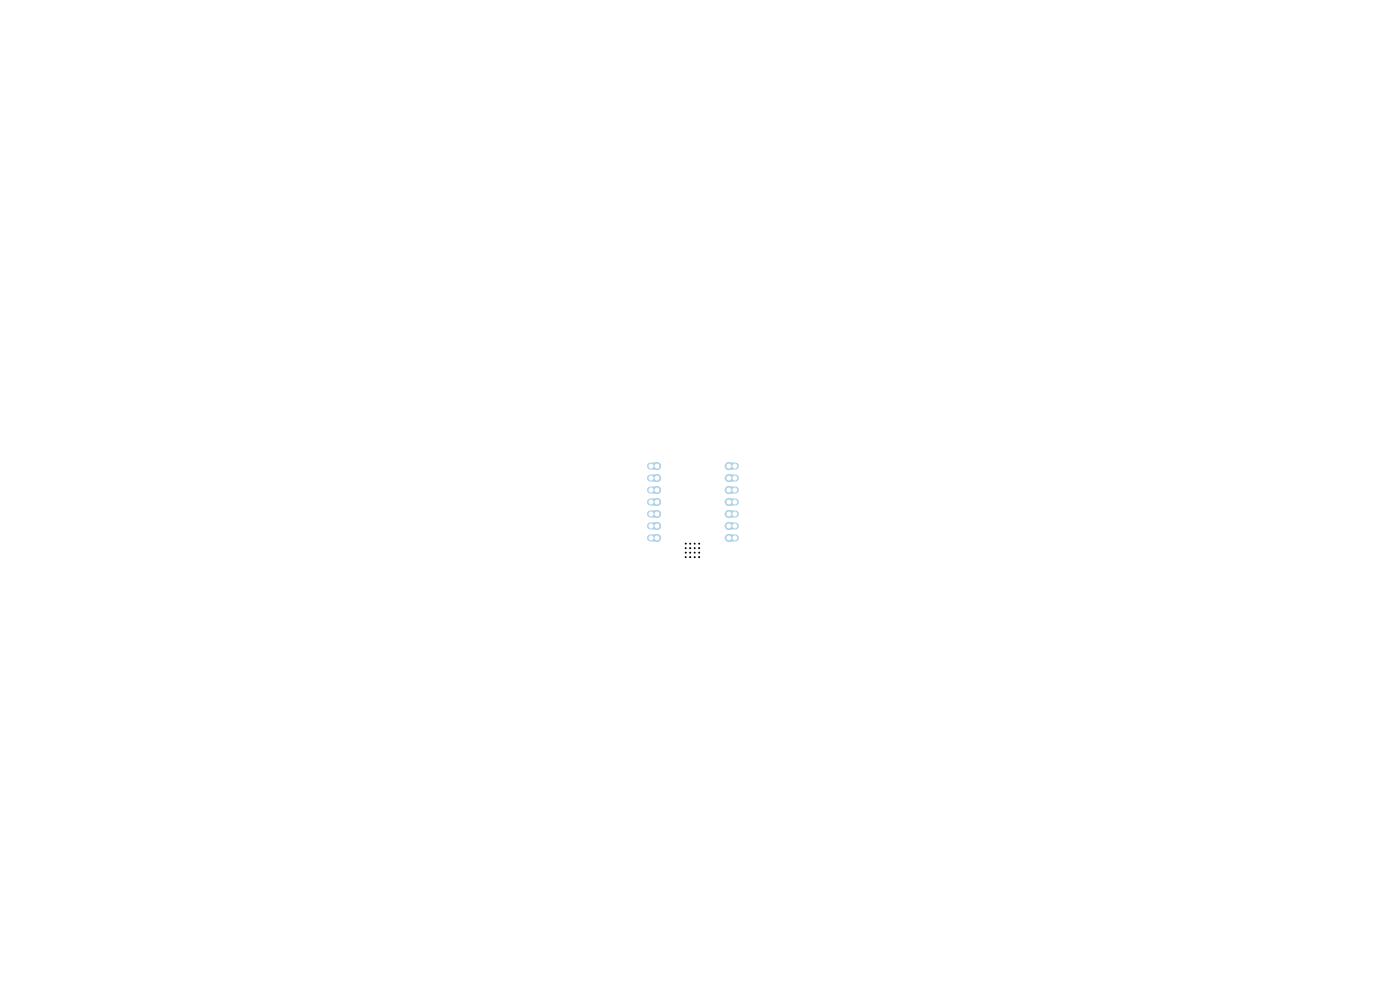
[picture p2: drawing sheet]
<svg xmlns="http://www.w3.org/2000/svg" width="297mm" height="210mm" viewBox="0 0 297 210" stroke-linecap="round" stroke-linejoin="round" font-family="sans-serif">
<g fill="none" stroke="#abd1e7" stroke-width="1.5">
<path d="M138 98.9h1.5M154.5 98.9h1.5M138 114.1h1.5M138 111.6h1.5M138 109h1.5M138 106.5h1.5M138 104h1.5M138 101.4h1.5M154.5 114.1h1.5M154.5 111.6h1.5M154.5 109h1.5M154.5 106.5h1.5"/>
<path d="M154.5 104h1.5M154.5 101.4h1.5"/>
</g>
<g fill="#abd1e7" stroke="#abd1e7" stroke-width=".21">
<circle cx="154.6" cy="114.1" r=".75"/>
<circle cx="154.6" cy="111.6" r=".75"/>
<circle cx="154.6" cy="109" r=".75"/>
<circle cx="154.6" cy="106.5" r=".75"/>
<circle cx="154.6" cy="104" r=".75"/>
<circle cx="154.6" cy="101.4" r=".75"/>
<circle cx="154.6" cy="98.9" r=".75"/>
<circle cx="139.4" cy="98.9" r=".75"/>
<circle cx="139.4" cy="101.4" r=".75"/>
<circle cx="139.4" cy="104" r=".75"/>
<circle cx="139.4" cy="106.5" r=".75"/>
<circle cx="139.4" cy="109" r=".75"/>
<circle cx="139.4" cy="111.6" r=".75"/>
<circle cx="139.4" cy="114.1" r=".75"/>
</g>
<g fill="#fff" stroke="#fff" stroke-width=".21">
<circle cx="155.9" cy="114.1" r=".42"/>
<circle cx="154.6" cy="114.1" r=".42"/>
<circle cx="155.9" cy="111.6" r=".42"/>
<circle cx="154.6" cy="111.6" r=".42"/>
<circle cx="155.9" cy="109" r=".42"/>
<circle cx="154.6" cy="109" r=".42"/>
<circle cx="155.9" cy="106.5" r=".42"/>
<circle cx="154.6" cy="106.5" r=".42"/>
<circle cx="155.9" cy="104" r=".42"/>
<circle cx="154.6" cy="104" r=".42"/>
<circle cx="155.9" cy="101.4" r=".42"/>
<circle cx="154.6" cy="101.4" r=".42"/>
<circle cx="155.9" cy="98.9" r=".42"/>
<circle cx="154.6" cy="98.9" r=".42"/>
<circle cx="138.1" cy="98.9" r=".42"/>
<circle cx="139.4" cy="98.9" r=".42"/>
<circle cx="138.1" cy="101.4" r=".42"/>
<circle cx="139.4" cy="101.4" r=".42"/>
<circle cx="138.1" cy="104" r=".42"/>
<circle cx="139.4" cy="104" r=".42"/>
<circle cx="138.1" cy="106.5" r=".42"/>
<circle cx="139.4" cy="106.5" r=".42"/>
<circle cx="138.1" cy="109" r=".42"/>
<circle cx="139.4" cy="109" r=".42"/>
<circle cx="138.1" cy="111.6" r=".42"/>
<circle cx="139.4" cy="111.6" r=".42"/>
<circle cx="138.1" cy="114.1" r=".42"/>
<circle cx="139.4" cy="114.1" r=".42"/>
</g>
<g fill="#000" stroke="#000" stroke-width=".21">
<circle cx="145.5" cy="115.3" r=".1"/>
<circle cx="145.5" cy="116.3" r=".1"/>
<circle cx="145.5" cy="117.2" r=".1"/>
<circle cx="145.5" cy="118.2" r=".1"/>
<circle cx="146.4" cy="115.3" r=".1"/>
<circle cx="146.4" cy="116.3" r=".1"/>
<circle cx="146.4" cy="118.2" r=".1"/>
<circle cx="146.4" cy="117.2" r=".1"/>
<circle cx="147.4" cy="115.3" r=".1"/>
<circle cx="147.4" cy="116.3" r=".1"/>
<circle cx="147.4" cy="117.2" r=".1"/>
<circle cx="147.4" cy="118.2" r=".1"/>
<circle cx="148.3" cy="116.3" r=".1"/>
<circle cx="148.3" cy="115.3" r=".1"/>
<circle cx="148.3" cy="117.2" r=".1"/>
<circle cx="148.3" cy="118.2" r=".1"/>
</g>
</svg>
